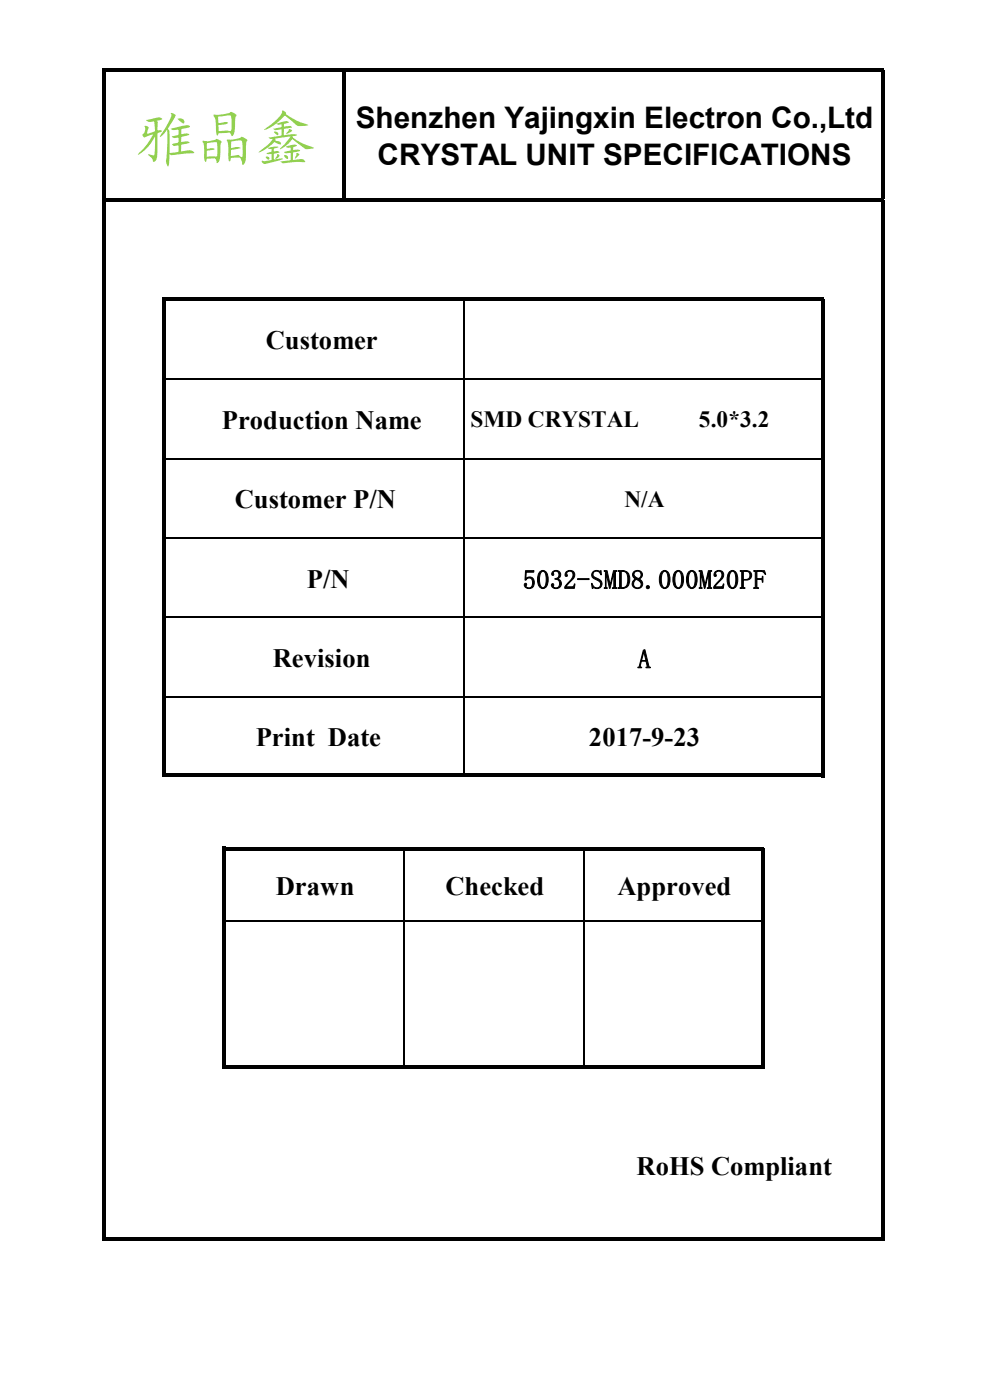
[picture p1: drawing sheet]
<svg xmlns="http://www.w3.org/2000/svg" width="210mm" height="297mm" viewBox="0 0 210 297" stroke-linecap="round" stroke-linejoin="round" font-family="sans-serif">
<defs><g id="words">
<text font-size="12.7" fill="#92d050" x="28.8" y="34">雅晶鑫</text>
<g font-size="6.3">
<text x="75.5" y="27.2">Shenzhen Yajingxin Electron Co.,Ltd</text>
<text x="80.1" y="35.1">CRYSTAL UNIT SPECIFICATIONS</text>
</g>
<g font-size="5.6">
<text x="56.4" y="74.1">Customer</text>
<text x="47.1" y="90.9">Production Name</text>
<text x="49.8" y="107.8">Customer P/N</text>
<text x="65.1" y="124.7">P/N</text>
<text x="110.9" y="124.9">5032-SMD8.000M20PF</text>
<text x="57.9" y="141.5">Revision</text>
<text x="135.3" y="141.7">A</text>
<text x="54.3" y="158.3">Print Date</text>
<text x="124.9" y="158.3">2017-9-23</text>
<text x="58.5" y="189.9">Drawn</text>
<text x="94.5" y="189.9">Checked</text>
<text x="131" y="189.9">Approved</text>
<text x="135" y="249.4">RoHS Compliant</text>
</g>
<g font-size="4.9">
<text x="99.8" y="90.6">SMD CRYSTAL</text>
<text x="148.3" y="90.6">5.0*3.2</text>
<text x="132.5" y="107.5">N/A</text>
</g>
</g></defs>
<g fill="#000">
<path d="M21.8 14.5h.6v27.7h-.6z" fill-rule="evenodd"/>
<path d="M22.4 14.5h165.1v.7h-165.1z" fill-rule="evenodd"/>
<path d="M72.6 14.8h.6v28h-.6z" fill-rule="evenodd"/>
<path d="M186.9 14.8h.6v27.4h-.6z" fill-rule="evenodd"/>
<path d="M21.8 42.2h.6v221h-.6z" fill-rule="evenodd"/>
<path d="M22.4 42.2h50.2v.6h-50.2z" fill-rule="evenodd"/>
<path d="M73.2 42.2h114.3v.6h-114.3z" fill-rule="evenodd"/>
<path d="M186.9 42.5h.6v220.7h-.6z" fill-rule="evenodd"/>
<path d="M34.5 63.1h.6v101.7h-.6z" fill-rule="evenodd"/>
<path d="M35.1 63.1h139.7v.7h-139.7z" fill-rule="evenodd"/>
<path d="M174.2 63.4h.6v101.4h-.6z" fill-rule="evenodd"/>
<path d="M35.1 164.2h139.1v.6h-139.1z" fill-rule="evenodd"/>
<path d="M47.2 179.7h.6v47.1h-.6z" fill-rule="evenodd"/>
<path d="M47.8 179.7h114.3v.6h-114.3z" fill-rule="evenodd"/>
<path d="M161.5 180h.6v46.8h-.6z" fill-rule="evenodd"/>
<path d="M47.8 226.1h113.7v.7h-113.7z" fill-rule="evenodd"/>
<path d="M22.4 262.5h164.5v.7h-164.5z" fill-rule="evenodd"/>
</g>
<path d="M98.5 63.8v100.4M35.1 80.4h139.1M35.1 97.3h139.1M35.1 114.1h139.1M35.1 131h139.1M35.1 147.8h139.1M47.8 195.4h113.7M85.8 180.3v45.8M123.9 180.3v45.8" fill="none" stroke="#000" stroke-width=".34"/>
<use href="#words"/>
</svg>
